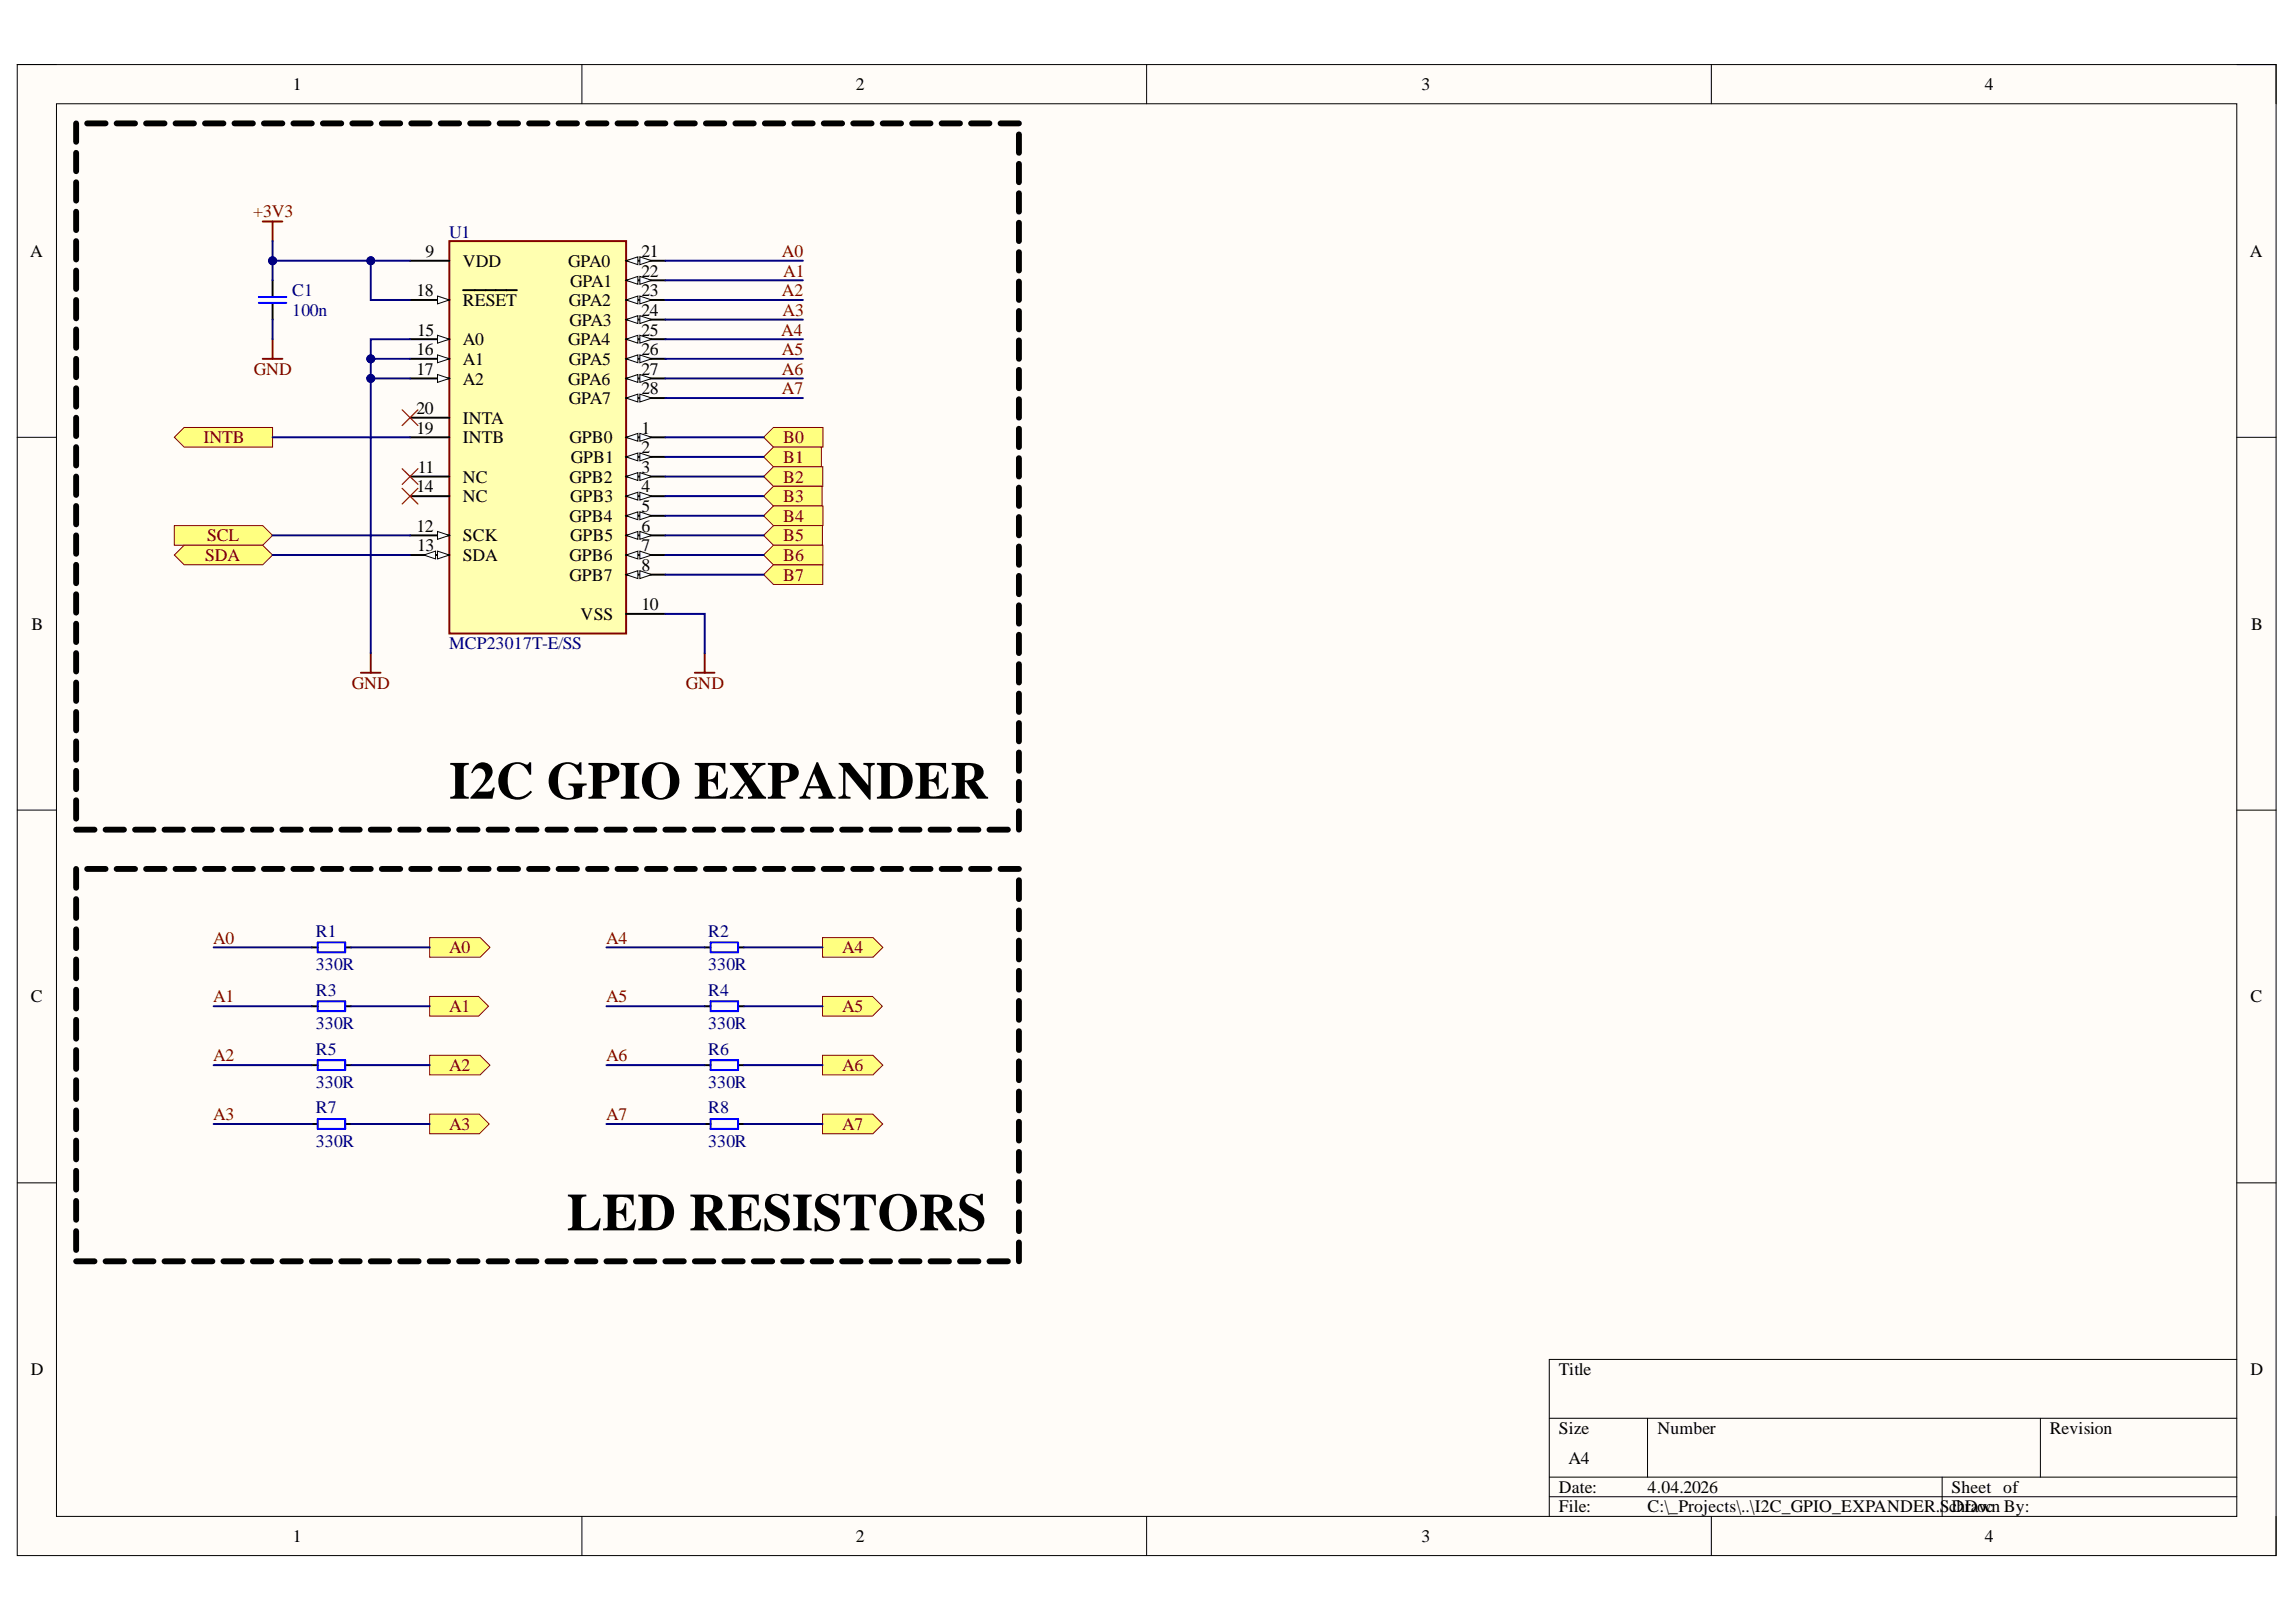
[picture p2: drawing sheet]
<svg xmlns="http://www.w3.org/2000/svg" width="297mm" height="210mm" viewBox="0 0 297 210" stroke-linecap="round" stroke-linejoin="round" font-family="sans-serif">
<defs><g id="words">
<g font-size="6.8">
<text x="58.1" y="103.4">I2C GPIO EXPANDER</text>
<text x="73.3" y="159.2">LED RESISTORS</text>
</g>
<g font-size="2.3">
<text x="37.9" y="11.7">1</text>
<text x="110.7" y="11.7">2</text>
<text x="183.9" y="11.7">3</text>
<text x="256.8" y="11.7">4</text>
<text x="3.9" y="33.3">A</text>
<text x="55.1" y="33.3">9</text>
<text x="59.9" y="34.6">VDD</text>
<text x="73.5" y="34.6">GPA0</text>
<text x="83" y="33.3">21</text>
<text x="83" y="35.8">22</text>
<text x="291.1" y="33.3">A</text>
<text x="53.9" y="38.4">18</text>
<text x="59.9" y="39.6">RESET</text>
<text x="73.6" y="39.6">GPA2</text>
<text x="73.8" y="37.1">GPA1</text>
<text x="83" y="38.4">23</text>
<text x="83" y="40.9">24</text>
<text x="53.9" y="46">16</text>
<text x="54" y="43.4">15</text>
<text x="59.9" y="44.7">A0</text>
<text x="59.9" y="47.2">A1</text>
<text x="73.5" y="44.7">GPA4</text>
<text x="73.6" y="47.2">GPA5</text>
<text x="73.7" y="42.2">GPA3</text>
<text x="83" y="43.4">25</text>
<text x="83" y="46">26</text>
<text x="53.9" y="48.5">17</text>
<text x="53.9" y="53.6">20</text>
<text x="59.9" y="49.8">A2</text>
<text x="73.5" y="49.8">GPA6</text>
<text x="73.6" y="52.3">GPA7</text>
<text x="83" y="48.5">27</text>
<text x="83" y="51">28</text>
<text x="53.9" y="56.1">19</text>
<text x="59.9" y="54.8">INTA</text>
<text x="59.9" y="57.4">INTB</text>
<text x="73.7" y="57.4">GPB0</text>
<text x="73.8" y="59.9">GPB1</text>
<text x="83" y="56.1">1</text>
<text x="83" y="58.7">2</text>
<text x="53.9" y="63.7">14</text>
<text x="54.1" y="61.2">11</text>
<text x="59.9" y="62.5">NC</text>
<text x="59.9" y="65">NC</text>
<text x="73.7" y="62.5">GPB2</text>
<text x="73.8" y="65">GPB3</text>
<text x="83" y="61.2">3</text>
<text x="83" y="63.7">4</text>
<text x="53.9" y="68.8">12</text>
<text x="54" y="71.3">13</text>
<text x="59.9" y="70.1">SCK</text>
<text x="73.7" y="67.5">GPB4</text>
<text x="73.8" y="70.1">GPB5</text>
<text x="83" y="66.3">5</text>
<text x="83" y="68.8">6</text>
<text x="83" y="71.3">7</text>
<text x="59.9" y="72.6">SDA</text>
<text x="73.7" y="72.6">GPB6</text>
<text x="73.7" y="75.1">GPB7</text>
<text x="83" y="73.9">8</text>
<text x="4.1" y="81.5">B</text>
<text x="75.1" y="80.2">VSS</text>
<text x="83" y="78.9">10</text>
<text x="291.2" y="81.5">B</text>
<text x="4" y="129.7">C</text>
<text x="291.1" y="129.7">C</text>
<text x="4" y="178">D</text>
<text x="201.7" y="178">Title</text>
<text x="291.1" y="178">D</text>
<text x="201.7" y="185.6">Size</text>
<text x="214.4" y="185.6">Number</text>
<text x="265.2" y="185.6">Revision</text>
<text x="202.9" y="189.4">A4</text>
<text x="201.7" y="193.2">Date:</text>
<text x="201.7" y="195.7">File:</text>
<text x="213.2" y="193.2">4.04.2026</text>
<text x="213.2" y="195.7">C:\_Projects\..\I2C_GPIO_EXPANDER.ScDrawn By:</text>
<text x="252.5" y="193.2">Sheet of</text>
<text x="253.1" y="195.7">hDoc</text>
<text x="37.9" y="199.5">1</text>
<text x="110.7" y="199.5">2</text>
<text x="183.9" y="199.5">3</text>
<text x="256.8" y="199.5">4</text>
</g>
<g font-size="2.3" fill="#800000">
<text x="32.7" y="28.1">+3V3</text>
<text x="101.2" y="33.3">A0</text>
<text x="101.3" y="35.8">A1</text>
<text x="101.2" y="38.4">A2</text>
<text x="101.2" y="40.9">A3</text>
<text x="101.1" y="43.4">A4</text>
<text x="101.2" y="46">A5</text>
<text x="32.8" y="48.5">GND</text>
<text x="101.2" y="48.5">A6</text>
<text x="101.2" y="51">A7</text>
<text x="26.3" y="57.4">INTB</text>
<text x="101.3" y="57.4">B0</text>
<text x="101.3" y="59.9">B1</text>
<text x="101.3" y="62.5">B2</text>
<text x="101.3" y="65">B3</text>
<text x="26.8" y="70.1">SCL</text>
<text x="101.3" y="67.5">B4</text>
<text x="101.3" y="70.1">B5</text>
<text x="26.6" y="72.6">SDA</text>
<text x="101.3" y="72.6">B6</text>
<text x="101.3" y="75.1">B7</text>
<text x="45.5" y="89.2">GND</text>
<text x="88.7" y="89.2">GND</text>
<text x="27.6" y="122.1">A0</text>
<text x="58.1" y="123.4">A0</text>
<text x="78.4" y="122.1">A4</text>
<text x="108.9" y="123.4">A4</text>
<text x="27.6" y="129.7">A1</text>
<text x="58.1" y="131">A1</text>
<text x="78.4" y="129.7">A5</text>
<text x="108.9" y="131">A5</text>
<text x="27.6" y="137.3">A2</text>
<text x="78.4" y="137.3">A6</text>
<text x="58.1" y="138.6">A2</text>
<text x="108.9" y="138.6">A6</text>
<text x="27.6" y="144.9">A3</text>
<text x="58.1" y="146.2">A3</text>
<text x="78.4" y="144.9">A7</text>
<text x="108.9" y="146.2">A7</text>
</g>
<g font-size="2.3" fill="#000080">
<text x="58.1" y="30.8">U1</text>
<text x="37.8" y="38.4">C1</text>
<text x="37.8" y="40.9">100n</text>
<text x="58.1" y="84">MCP23017T-E/SS</text>
<text x="40.9" y="121.3">R1</text>
<text x="40.9" y="125.6">330R</text>
<text x="91.6" y="121.3">R2</text>
<text x="91.6" y="125.6">330R</text>
<text x="40.9" y="128.9">R3</text>
<text x="91.6" y="128.9">R4</text>
<text x="40.9" y="133.2">330R</text>
<text x="40.9" y="136.5">R5</text>
<text x="91.6" y="133.2">330R</text>
<text x="91.6" y="136.5">R6</text>
<text x="40.9" y="140.8">330R</text>
<text x="91.6" y="140.8">330R</text>
<text x="40.9" y="144.1">R7</text>
<text x="40.9" y="148.4">330R</text>
<text x="91.6" y="144.1">R8</text>
<text x="91.6" y="148.4">330R</text>
</g>
</g></defs>
<path d="M2.2 8.4h292.3v192.9h-292.3z" fill-rule="evenodd" fill="#fffcf8"/>
<path d="M2.2 8.4h292.3v192.9h-292.3z" fill="none" stroke="#000" stroke-width=".13"/>
<path d="M7.3 13.4h282.1v182.8h-282.1z" fill-rule="evenodd" fill="#fffcf8"/>
<g fill="none" stroke="#000" stroke-width=".13">
<path d="M2.2 8.4h5.1M7.3 13.4h282.1v182.8h-282.1zM75.3 8.4v5M148.3 8.4v5M221.4 8.4v5M289.4 8.4h5.1v5M2.2 56.6h5.1M289.4 56.6h5.1M2.2 104.8h5.1M289.4 104.8h5.1M2.2 153.1h5.1M289.4 153.1h5.1"/>
<path d="M289.4 175.9h-89v20.3M75.3 196.2v5.1M148.3 196.2v5.1M200.4 183.5h89M200.4 191.2h89M200.4 193.7h89M213.1 183.5v7.7M221.4 196.2v5.1M251.3 191.2v5M264 183.5v7.7M294.5 196.2v5.1"/>
</g>
<path d="M58.1 31.2h22.9v50.8h-22.9z" fill-rule="evenodd" fill="#ffffb0"/>
<path d="M58.1 31.2h22.9v50.8h-22.9z" fill="none" stroke="#800000" stroke-width=".25"/>
<path d="M53 38.8h5.1" fill="none" stroke="#000" stroke-width=".25"/>
<path d="M56.6 38.3l1.5 .5-1.5 .5z" fill="#f8fcff"/>
<path d="M56.6 38.3l1.5 .5-1.5 .5z" fill="none" stroke="#000" stroke-width=".13"/>
<path d="M59.9 37.6h7M53 43.9h5.1" fill="none" stroke="#000" stroke-width=".25"/>
<path d="M56.6 43.4l1.5 .5-1.5 .5z" fill="#f8fcff"/>
<path d="M56.6 43.4l1.5 .5-1.5 .5z" fill="none" stroke="#000" stroke-width=".13"/>
<path d="M53 46.4h5.1" fill="none" stroke="#000" stroke-width=".25"/>
<path d="M56.6 45.9l1.5 .5-1.5 .5z" fill="#f8fcff"/>
<path d="M56.6 45.9l1.5 .5-1.5 .5z" fill="none" stroke="#000" stroke-width=".13"/>
<path d="M53 49h5.1" fill="none" stroke="#000" stroke-width=".25"/>
<path d="M56.6 48.5l1.5 .5-1.5 .5z" fill="#f8fcff"/>
<path d="M56.6 48.5l1.5 .5-1.5 .5z" fill="none" stroke="#000" stroke-width=".13"/>
<path d="M53 54.1h5.1M53 56.6h5.1M53 61.7h5.1M53 64.2h5.1M53 69.3h5.1" fill="none" stroke="#000" stroke-width=".25"/>
<path d="M56.6 68.8l1.5 .5-1.5 .5z" fill="#f8fcff"/>
<path d="M56.6 68.8l1.5 .5-1.5 .5z" fill="none" stroke="#000" stroke-width=".13"/>
<path d="M53 71.8h5.1" fill="none" stroke="#000" stroke-width=".25"/>
<path d="M56.6 71.3l1.5 .5-1.5 .5z" fill="#f8fcff"/>
<path d="M56.6 71.3l1.5 .5-1.5 .5z" fill="none" stroke="#000" stroke-width=".13"/>
<path d="M54.8 71.8l1.5-.5v1z" fill="#f8fcff"/>
<path d="M54.8 71.8l1.5-.5v1z" fill="none" stroke="#000" stroke-width=".13"/>
<path d="M53 33.7h5.1M81 33.7h5.1" fill="none" stroke="#000" stroke-width=".25"/>
<path d="M81 33.7l1.5-.5v1z" fill="#f8fcff"/>
<path d="M81 33.7l1.5-.5v1z" fill="none" stroke="#000" stroke-width=".13"/>
<path d="M82.8 33.2l1.5 .5-1.5 .5z" fill="#f8fcff"/>
<path d="M82.8 33.2l1.5 .5-1.5 .5z" fill="none" stroke="#000" stroke-width=".13"/>
<path d="M81 36.3h5.1" fill="none" stroke="#000" stroke-width=".25"/>
<path d="M81 36.3l1.5-.5v1z" fill="#f8fcff"/>
<path d="M81 36.3l1.5-.5v1z" fill="none" stroke="#000" stroke-width=".13"/>
<path d="M82.8 35.8l1.5 .5-1.5 .5z" fill="#f8fcff"/>
<path d="M82.8 35.8l1.5 .5-1.5 .5z" fill="none" stroke="#000" stroke-width=".13"/>
<path d="M81 38.8h5.1" fill="none" stroke="#000" stroke-width=".25"/>
<path d="M81 38.8l1.5-.5v1z" fill="#f8fcff"/>
<path d="M81 38.8l1.5-.5v1z" fill="none" stroke="#000" stroke-width=".13"/>
<path d="M82.8 38.3l1.5 .5-1.5 .5z" fill="#f8fcff"/>
<path d="M82.8 38.3l1.5 .5-1.5 .5z" fill="none" stroke="#000" stroke-width=".13"/>
<path d="M81 41.4h5.1" fill="none" stroke="#000" stroke-width=".25"/>
<path d="M81 41.4l1.5-.5v1z" fill="#f8fcff"/>
<path d="M81 41.4l1.5-.5v1z" fill="none" stroke="#000" stroke-width=".13"/>
<path d="M82.8 40.9l1.5 .5-1.5 .5z" fill="#f8fcff"/>
<path d="M82.8 40.9l1.5 .5-1.5 .5z" fill="none" stroke="#000" stroke-width=".13"/>
<path d="M81 43.9h5.1" fill="none" stroke="#000" stroke-width=".25"/>
<path d="M81 43.9l1.5-.5v1z" fill="#f8fcff"/>
<path d="M81 43.9l1.5-.5v1z" fill="none" stroke="#000" stroke-width=".13"/>
<path d="M82.8 43.4l1.5 .5-1.5 .5z" fill="#f8fcff"/>
<path d="M82.8 43.4l1.5 .5-1.5 .5z" fill="none" stroke="#000" stroke-width=".13"/>
<path d="M81 46.4h5.1" fill="none" stroke="#000" stroke-width=".25"/>
<path d="M81 46.4l1.5-.5v1z" fill="#f8fcff"/>
<path d="M81 46.4l1.5-.5v1z" fill="none" stroke="#000" stroke-width=".13"/>
<path d="M82.8 45.9l1.5 .5-1.5 .5z" fill="#f8fcff"/>
<path d="M82.8 45.9l1.5 .5-1.5 .5z" fill="none" stroke="#000" stroke-width=".13"/>
<path d="M81 49h5.1" fill="none" stroke="#000" stroke-width=".25"/>
<path d="M81 49l1.5-.5v1z" fill="#f8fcff"/>
<path d="M81 49l1.5-.5v1z" fill="none" stroke="#000" stroke-width=".13"/>
<path d="M82.8 48.5l1.5 .5-1.5 .5z" fill="#f8fcff"/>
<path d="M82.8 48.5l1.5 .5-1.5 .5z" fill="none" stroke="#000" stroke-width=".13"/>
<path d="M81 51.5h5.1" fill="none" stroke="#000" stroke-width=".25"/>
<path d="M81 51.5l1.5-.5v1z" fill="#f8fcff"/>
<path d="M81 51.5l1.5-.5v1z" fill="none" stroke="#000" stroke-width=".13"/>
<path d="M82.8 51l1.5 .5-1.5 .5z" fill="#f8fcff"/>
<path d="M82.8 51l1.5 .5-1.5 .5z" fill="none" stroke="#000" stroke-width=".13"/>
<path d="M81 56.6h5.1" fill="none" stroke="#000" stroke-width=".25"/>
<path d="M81 56.6l1.5-.5v1z" fill="#f8fcff"/>
<path d="M81 56.6l1.5-.5v1z" fill="none" stroke="#000" stroke-width=".13"/>
<path d="M82.8 56.1l1.5 .5-1.5 .5z" fill="#f8fcff"/>
<path d="M82.8 56.1l1.5 .5-1.5 .5z" fill="none" stroke="#000" stroke-width=".13"/>
<path d="M81 59.1h5.1" fill="none" stroke="#000" stroke-width=".25"/>
<path d="M81 59.1l1.5-.5v1z" fill="#f8fcff"/>
<path d="M81 59.1l1.5-.5v1z" fill="none" stroke="#000" stroke-width=".13"/>
<path d="M82.8 58.6l1.5 .5-1.5 .5z" fill="#f8fcff"/>
<path d="M82.8 58.6l1.5 .5-1.5 .5z" fill="none" stroke="#000" stroke-width=".13"/>
<path d="M81 61.7h5.1" fill="none" stroke="#000" stroke-width=".25"/>
<path d="M81 61.7l1.5-.5v1z" fill="#f8fcff"/>
<path d="M81 61.7l1.5-.5v1z" fill="none" stroke="#000" stroke-width=".13"/>
<path d="M82.8 61.2l1.5 .5-1.5 .5z" fill="#f8fcff"/>
<path d="M82.8 61.2l1.5 .5-1.5 .5z" fill="none" stroke="#000" stroke-width=".13"/>
<path d="M81 64.2h5.1" fill="none" stroke="#000" stroke-width=".25"/>
<path d="M81 64.2l1.5-.5v1z" fill="#f8fcff"/>
<path d="M81 64.2l1.5-.5v1z" fill="none" stroke="#000" stroke-width=".13"/>
<path d="M82.8 63.7l1.5 .5-1.5 .5z" fill="#f8fcff"/>
<path d="M82.8 63.7l1.5 .5-1.5 .5z" fill="none" stroke="#000" stroke-width=".13"/>
<path d="M81 66.7h5.1" fill="none" stroke="#000" stroke-width=".25"/>
<path d="M81 66.7l1.5-.5v1.1z" fill="#f8fcff"/>
<path d="M81 66.7l1.5-.5v1.1z" fill="none" stroke="#000" stroke-width=".13"/>
<path d="M82.8 66.2l1.5 .5-1.5 .6z" fill="#f8fcff"/>
<path d="M82.8 66.2l1.5 .5-1.5 .6z" fill="none" stroke="#000" stroke-width=".13"/>
<path d="M81 69.3h5.1" fill="none" stroke="#000" stroke-width=".25"/>
<path d="M81 69.3l1.5-.5v1z" fill="#f8fcff"/>
<path d="M81 69.3l1.5-.5v1z" fill="none" stroke="#000" stroke-width=".13"/>
<path d="M82.8 68.8l1.5 .5-1.5 .5z" fill="#f8fcff"/>
<path d="M82.8 68.8l1.5 .5-1.5 .5z" fill="none" stroke="#000" stroke-width=".13"/>
<path d="M81 71.8h5.1" fill="none" stroke="#000" stroke-width=".25"/>
<path d="M81 71.8l1.5-.5v1z" fill="#f8fcff"/>
<path d="M81 71.8l1.5-.5v1z" fill="none" stroke="#000" stroke-width=".13"/>
<path d="M82.8 71.3l1.5 .5-1.5 .5z" fill="#f8fcff"/>
<path d="M82.8 71.3l1.5 .5-1.5 .5z" fill="none" stroke="#000" stroke-width=".13"/>
<path d="M81 74.4h5.1" fill="none" stroke="#000" stroke-width=".25"/>
<path d="M81 74.4l1.5-.5v1z" fill="#f8fcff"/>
<path d="M81 74.4l1.5-.5v1z" fill="none" stroke="#000" stroke-width=".13"/>
<path d="M82.8 73.9l1.5 .5-1.5 .5z" fill="#f8fcff"/>
<path d="M82.8 73.9l1.5 .5-1.5 .5z" fill="none" stroke="#000" stroke-width=".13"/>
<path d="M81 79.4h5.1" fill="none" stroke="#000" stroke-width=".25"/>
<path d="M34 28.7h2.5M35.3 28.7v2.5M89.9 87.1h2.5M91.2 84.5v2.6" fill="none" stroke="#800000" stroke-width=".25"/>
<path d="M55.6 121.3h6.5l1.3 1.3-1.3 1.3h-6.5z" fill-rule="evenodd" fill="#ffff80"/>
<path d="M55.6 121.3h6.5l1.3 1.3-1.3 1.3h-6.5z" fill="none" stroke="#800000" stroke-width=".13"/>
<path d="M55.6 129h6.3l1.3 1.2-1.3 1.3h-6.3z" fill-rule="evenodd" fill="#ffff80"/>
<path d="M55.6 129h6.3l1.3 1.2-1.3 1.3h-6.3z" fill="none" stroke="#800000" stroke-width=".13"/>
<path d="M55.6 136.6h6.5l1.3 1.2-1.3 1.3h-6.5z" fill-rule="evenodd" fill="#ffff80"/>
<path d="M55.6 136.6h6.5l1.3 1.2-1.3 1.3h-6.5z" fill="none" stroke="#800000" stroke-width=".13"/>
<path d="M55.6 144.2h6.4l1.3 1.3-1.3 1.2h-6.4z" fill-rule="evenodd" fill="#ffff80"/>
<path d="M55.6 144.2h6.4l1.3 1.3-1.3 1.2h-6.4z" fill="none" stroke="#800000" stroke-width=".13"/>
<path d="M106.4 121.3h6.5l1.3 1.3-1.3 1.3h-6.5z" fill-rule="evenodd" fill="#ffff80"/>
<path d="M106.4 121.3h6.5l1.3 1.3-1.3 1.3h-6.5z" fill="none" stroke="#800000" stroke-width=".13"/>
<path d="M106.4 129h6.5l1.2 1.2-1.2 1.3h-6.5z" fill-rule="evenodd" fill="#ffff80"/>
<path d="M106.4 129h6.5l1.2 1.2-1.2 1.3h-6.5z" fill="none" stroke="#800000" stroke-width=".13"/>
<path d="M106.4 136.6h6.5l1.3 1.2-1.3 1.3h-6.5z" fill-rule="evenodd" fill="#ffff80"/>
<path d="M106.4 136.6h6.5l1.3 1.2-1.3 1.3h-6.5z" fill="none" stroke="#800000" stroke-width=".13"/>
<path d="M106.4 144.2h6.5l1.3 1.3-1.3 1.2h-6.5z" fill-rule="evenodd" fill="#ffff80"/>
<path d="M106.4 144.2h6.5l1.3 1.3-1.3 1.2h-6.5z" fill="none" stroke="#800000" stroke-width=".13"/>
<path d="M100.1 55.3h6.4v2.6h-6.4l-1.3-1.3z" fill-rule="evenodd" fill="#ffff80"/>
<path d="M100.1 55.3h6.4v2.6h-6.4l-1.3-1.3z" fill="none" stroke="#800000" stroke-width=".13"/>
<path d="M98.8 59.1l1.3-1.2h6.2v2.5h-6.2z" fill-rule="evenodd" fill="#ffff80"/>
<path d="M98.8 59.1l1.3-1.2h6.2v2.5h-6.2z" fill="none" stroke="#800000" stroke-width=".13"/>
<path d="M98.8 61.7l1.3-1.3h6.4v2.5h-6.4z" fill-rule="evenodd" fill="#ffff80"/>
<path d="M98.8 61.7l1.3-1.3h6.4v2.5h-6.4z" fill="none" stroke="#800000" stroke-width=".13"/>
<path d="M100.1 62.9h6.3v2.6h-6.3l-1.3-1.3z" fill-rule="evenodd" fill="#ffff80"/>
<path d="M100.1 62.9h6.3v2.6h-6.3l-1.3-1.3z" fill="none" stroke="#800000" stroke-width=".13"/>
<path d="M100.1 65.5h6.4v2.5h-6.4l-1.3-1.3z" fill-rule="evenodd" fill="#ffff80"/>
<path d="M100.1 65.5h6.4v2.5h-6.4l-1.3-1.3z" fill="none" stroke="#800000" stroke-width=".13"/>
<path d="M98.8 69.3l1.3-1.3h6.3v2.6h-6.3z" fill-rule="evenodd" fill="#ffff80"/>
<path d="M98.8 69.3l1.3-1.3h6.3v2.6h-6.3z" fill="none" stroke="#800000" stroke-width=".13"/>
<path d="M98.8 71.8l1.3-1.2h6.4v2.5h-6.4z" fill-rule="evenodd" fill="#ffff80"/>
<path d="M98.8 71.8l1.3-1.2h6.4v2.5h-6.4z" fill="none" stroke="#800000" stroke-width=".13"/>
<path d="M100.1 73.1h6.3v2.5h-6.3l-1.3-1.2z" fill-rule="evenodd" fill="#ffff80"/>
<path d="M100.1 73.1h6.3v2.5h-6.3l-1.3-1.2z" fill="none" stroke="#800000" stroke-width=".13"/>
<path d="M52 60.7l2.1 2M52 63.2l2.1 2M54.1 60.7l-2.1 2M54.1 63.2l-2.1 2" fill="none" stroke="#f00" stroke-width=".17"/>
<path d="M22.6 68h11.4l1.3 1.3-1.3 1.3h-11.4z" fill-rule="evenodd" fill="#ffff80"/>
<path d="M22.6 68h11.4l1.3 1.3-1.3 1.3h-11.4z" fill="none" stroke="#800000" stroke-width=".13"/>
<path d="M22.6 71.8l1.2-1.2h10.2l1.3 1.2-1.3 1.3h-10.2z" fill-rule="evenodd" fill="#ffff80"/>
<path d="M22.6 71.8l1.2-1.2h10.2l1.3 1.2-1.3 1.3h-10.2z" fill="none" stroke="#800000" stroke-width=".13"/>
<path d="M46.7 87.1h2.5M48 84.5v2.6" fill="none" stroke="#800000" stroke-width=".25"/>
<path d="M22.6 56.6l1.2-1.3h11.5v2.6h-11.5z" fill-rule="evenodd" fill="#ffff80"/>
<path d="M22.6 56.6l1.2-1.3h11.5v2.6h-11.5z" fill="none" stroke="#800000" stroke-width=".13"/>
<path d="M52 53l2.1 2.1M54.1 53l-2.1 2.1" fill="none" stroke="#f00" stroke-width=".17"/>
<g fill="none" stroke="#000" stroke-width=".76">
<path d="M9.8 16v2.4M9.8 19.8v2.4M11.3 16h2.4M15.1 16h2.4M18.9 16h2.4M22.7 16h2.4M26.5 16h2.4M30.3 16h2.4M34.1 16h2.4M38 16h2.3M41.8 16h2.4M45.6 16h2.4"/>
<path d="M49.4 16h2.4M53.2 16h2.4M57 16h2.4M60.8 16h2.4M64.6 16h2.4M68.5 16h2.3M72.3 16h2.3M76.1 16h2.4M79.9 16h2.4M83.7 16h2.4M87.5 16h2.4M91.3 16h2.4"/>
<path d="M95.1 16h2.4M98.9 16h2.4M102.8 16h2.3M106.6 16h2.4M110.4 16h2.4M114.2 16h2.4M118 16h2.4M121.8 16h2.4M125.6 16h2.4M129.4 16h2.4M131.8 17.4v2.4M9.8 23.6v2.4"/>
<path d="M9.8 27.4v2.4M9.8 31.2v2.4M9.8 35v2.4M9.8 38.8v2.4M131.8 21.2v2.4M131.8 25v2.4M131.8 28.8v2.4M131.8 32.6v2.4M131.8 36.4v2.4M9.8 42.6v2.4M9.8 46.4v2.4M9.8 50.2v2.4"/>
<path d="M9.8 54.1v2.3M9.8 57.9v2.3M131.8 40.2v2.4M131.8 44.1v2.3M131.8 47.9v2.3M131.8 51.7v2.4M131.8 55.5v2.4M131.8 59.3v2.4M9.8 61.7v2.4M9.8 65.5v2.4M9.8 69.3v2.4M9.8 73.1v2.4"/>
<path d="M9.8 76.9v2.4M131.8 63.1v2.4M131.8 66.9v2.4M131.8 70.7v2.4M131.8 74.5v2.4M131.8 78.3v2.4M9.8 80.7v2.4M9.8 84.5v2.4M9.8 88.3v2.4M9.8 92.1v2.4M9.8 95.9v2.4M9.8 99.8v2.3"/>
<path d="M131.8 82.1v2.4M131.8 85.9v2.4M131.8 89.8v2.3M131.8 93.6v2.3M131.8 97.4v2.4M9.8 103.6v2.3M9.8 107.4h2.4M13.7 107.4h2.3M17.5 107.4h2.4M21.3 107.4h2.4M25.1 107.4h2.4M28.9 107.4h2.4"/>
<path d="M32.7 107.4h2.4M36.5 107.4h2.4M40.3 107.4h2.4M44.2 107.4h2.3M48 107.4h2.3M51.8 107.4h2.4M55.6 107.4h2.4M59.4 107.4h2.4M63.2 107.4h2.4M67 107.4h2.4M70.8 107.4h2.4M74.6 107.4h2.4"/>
<path d="M78.5 107.4h2.3M82.3 107.4h2.4M86.1 107.4h2.4M89.9 107.4h2.4M93.7 107.4h2.4M97.5 107.4h2.4M101.3 107.4h2.4M105.1 107.4h2.4M109 107.4h2.3M112.8 107.4h2.3M116.6 107.4h2.4M120.4 107.4h2.4"/>
<path d="M124.2 107.4h2.4M128 107.4h2.4M131.8 101.2v2.4M131.8 105v2.4"/>
</g>
<g fill="none" stroke="#000" stroke-width=".25">
<path d="M35.3 36.3v2.1M35.3 39.2v2.2M40.3 122.6h.8M40.3 130.2h.8M40.3 137.8h.8M44.7 122.6h.7M44.7 130.2h.7M44.7 137.8h.7M91.2 122.6h.7M91.2 130.2h.7M91.2 137.8h.7M95.5 122.6h.7"/>
<path d="M95.5 130.2h.7M95.5 137.8h.7M40.3 145.5h.8M44.7 145.5h.7M91.2 145.5h.7M95.5 145.5h.7"/>
</g>
<path d="M33.5 39.2h3.5M33.5 38.4h3.5M41.1 122h3.6v1.2h-3.6zM41.1 129.6h3.6v1.3h-3.6zM41.1 137.2h3.6v1.3h-3.6zM91.9 122h3.6v1.2h-3.6zM91.9 129.6h3.6v1.3h-3.6zM91.9 137.2h3.6v1.3h-3.6zM41.1 144.8h3.6v1.3h-3.6zM91.9 144.8h3.6v1.3h-3.6z" fill="none" stroke="#00f" stroke-width=".25"/>
<path d="M34 46.4h2.5M35.3 43.9v2.5" fill="none" stroke="#800000" stroke-width=".25"/>
<g fill="none" stroke="#000080" stroke-width=".25">
<path d="M48 46.4v38.1M86.1 56.6h12.7M86.1 59.1h12.7M35.3 69.3h17.7M86.1 79.4h5.1v5.1M86.1 61.7h12.7M86.1 64.2h12.7M86.1 66.7h12.7M86.1 69.3h12.7M86.1 71.8h12.7M86.1 74.4h12.7M45.4 122.6h10.2"/>
<path d="M45.4 130.2h10.2M45.4 137.8h10.2M96.2 122.6h10.2M96.2 130.2h10.2M96.2 137.8h10.2M45.4 145.5h10.2M96.2 145.5h10.2"/>
</g>
<circle cx="48" cy="46.4" r=".51" fill="#000080"/>
<circle cx="48" cy="46.4" r=".51" fill="none" stroke="#000080" stroke-width=".13"/>
<circle cx="48" cy="49" r=".51" fill="#000080"/>
<circle cx="48" cy="49" r=".51" fill="none" stroke="#000080" stroke-width=".13"/>
<path d="M53 43.9h-5v2.5h5" fill="none" stroke="#000080" stroke-width=".25"/>
<circle cx="48" cy="46.4" r=".51" fill="#000080"/>
<circle cx="48" cy="46.4" r=".51" fill="none" stroke="#000080" stroke-width=".13"/>
<path d="M48 49h5" fill="none" stroke="#000080" stroke-width=".25"/>
<circle cx="48" cy="49" r=".51" fill="#000080"/>
<circle cx="48" cy="49" r=".51" fill="none" stroke="#000080" stroke-width=".13"/>
<path d="M35.3 31.2v5.1M35.3 56.6h17.7M35.3 41.4v2.5M35.3 71.8h17.7" fill="none" stroke="#000080" stroke-width=".25"/>
<circle cx="35.3" cy="33.7" r=".51" fill="#000080"/>
<circle cx="35.3" cy="33.7" r=".51" fill="none" stroke="#000080" stroke-width=".13"/>
<path d="M35.3 33.7h17.7" fill="none" stroke="#000080" stroke-width=".25"/>
<circle cx="35.3" cy="33.7" r=".51" fill="#000080"/>
<circle cx="35.3" cy="33.7" r=".51" fill="none" stroke="#000080" stroke-width=".13"/>
<circle cx="48" cy="33.7" r=".51" fill="#000080"/>
<circle cx="48" cy="33.7" r=".51" fill="none" stroke="#000080" stroke-width=".13"/>
<path d="M48 33.7v5.1h5" fill="none" stroke="#000080" stroke-width=".25"/>
<circle cx="48" cy="33.7" r=".51" fill="#000080"/>
<circle cx="48" cy="33.7" r=".51" fill="none" stroke="#000080" stroke-width=".13"/>
<g fill="none" stroke="#000080" stroke-width=".25">
<path d="M86.1 33.7h17.8M86.1 36.3h17.8M86.1 38.8h17.8M86.1 41.4h17.8M86.1 43.9h17.8M86.1 46.4h17.8M86.1 49h17.8M86.1 51.5h17.8M27.6 122.6h12.7M27.6 130.2h12.7M27.6 137.8h12.7M78.5 122.6h12.7"/>
<path d="M78.5 130.2h12.7M78.5 137.8h12.7M27.6 145.5h12.7M78.5 145.5h12.7"/>
</g>
<g fill="none" stroke="#000" stroke-width=".76">
<path d="M9.8 112.4v2.5M9.8 116.4v2.4M11.3 112.4h2.4M15.1 112.4h2.4M18.9 112.4h2.4M22.7 112.4h2.4M26.5 112.4h2.4M30.3 112.4h2.4M34.1 112.4h2.4M38 112.4h2.3M41.8 112.4h2.4M45.6 112.4h2.4"/>
<path d="M49.4 112.4h2.4M53.2 112.4h2.4M57 112.4h2.4M60.8 112.4h2.4M64.6 112.4h2.4M68.5 112.4h2.3M72.3 112.4h2.3M76.1 112.4h2.4M79.9 112.4h2.4M83.7 112.4h2.4M87.5 112.4h2.4M91.3 112.4h2.4"/>
<path d="M95.1 112.4h2.4M98.9 112.4h2.4M102.8 112.4h2.3M106.6 112.4h2.4M110.4 112.4h2.4M114.2 112.4h2.4M118 112.4h2.4M121.8 112.4h2.4M125.6 112.4h2.4M129.4 112.4h2.4M131.8 113.9v2.5M131.8 117.8v2.5"/>
<path d="M9.8 120.3v2.4M9.8 124.2v2.4M9.8 128.1v2.4M9.8 132v2.4M9.8 135.9v2.4M9.8 139.8v2.4M131.8 121.7v2.5M131.8 125.6v2.5M131.8 129.5v2.5M131.8 133.4v2.5M131.8 137.3v2.5M9.8 143.7v2.4"/>
<path d="M9.8 147.6v2.4M9.8 151.5v2.5M9.8 155.4v2.5M9.8 159.3v2.5M131.8 141.3v2.4M131.8 145.2v2.4M131.8 149.1v2.4M131.8 153v2.4M131.8 156.9v2.4M9.8 163.2h2.4M13.7 163.2h2.3M17.5 163.2h2.4"/>
<path d="M21.3 163.2h2.4M25.1 163.2h2.4M28.9 163.2h2.4M32.7 163.2h2.4M36.5 163.2h2.4M40.3 163.2h2.4M44.2 163.2h2.3M48 163.2h2.3M51.8 163.2h2.4M55.6 163.2h2.4M59.4 163.2h2.4M63.2 163.2h2.4"/>
<path d="M67 163.2h2.4M70.8 163.2h2.4M74.6 163.2h2.4M78.5 163.2h2.3M82.3 163.2h2.4M86.1 163.2h2.4M89.9 163.2h2.4M93.7 163.2h2.4M97.5 163.2h2.4M101.3 163.2h2.4M105.1 163.2h2.4M109 163.2h2.3"/>
<path d="M112.8 163.2h2.3M116.6 163.2h2.4M120.4 163.2h2.4M124.2 163.2h2.4M128 163.2h2.4M131.8 160.8v2.4"/>
</g>
<use href="#words"/>
</svg>
